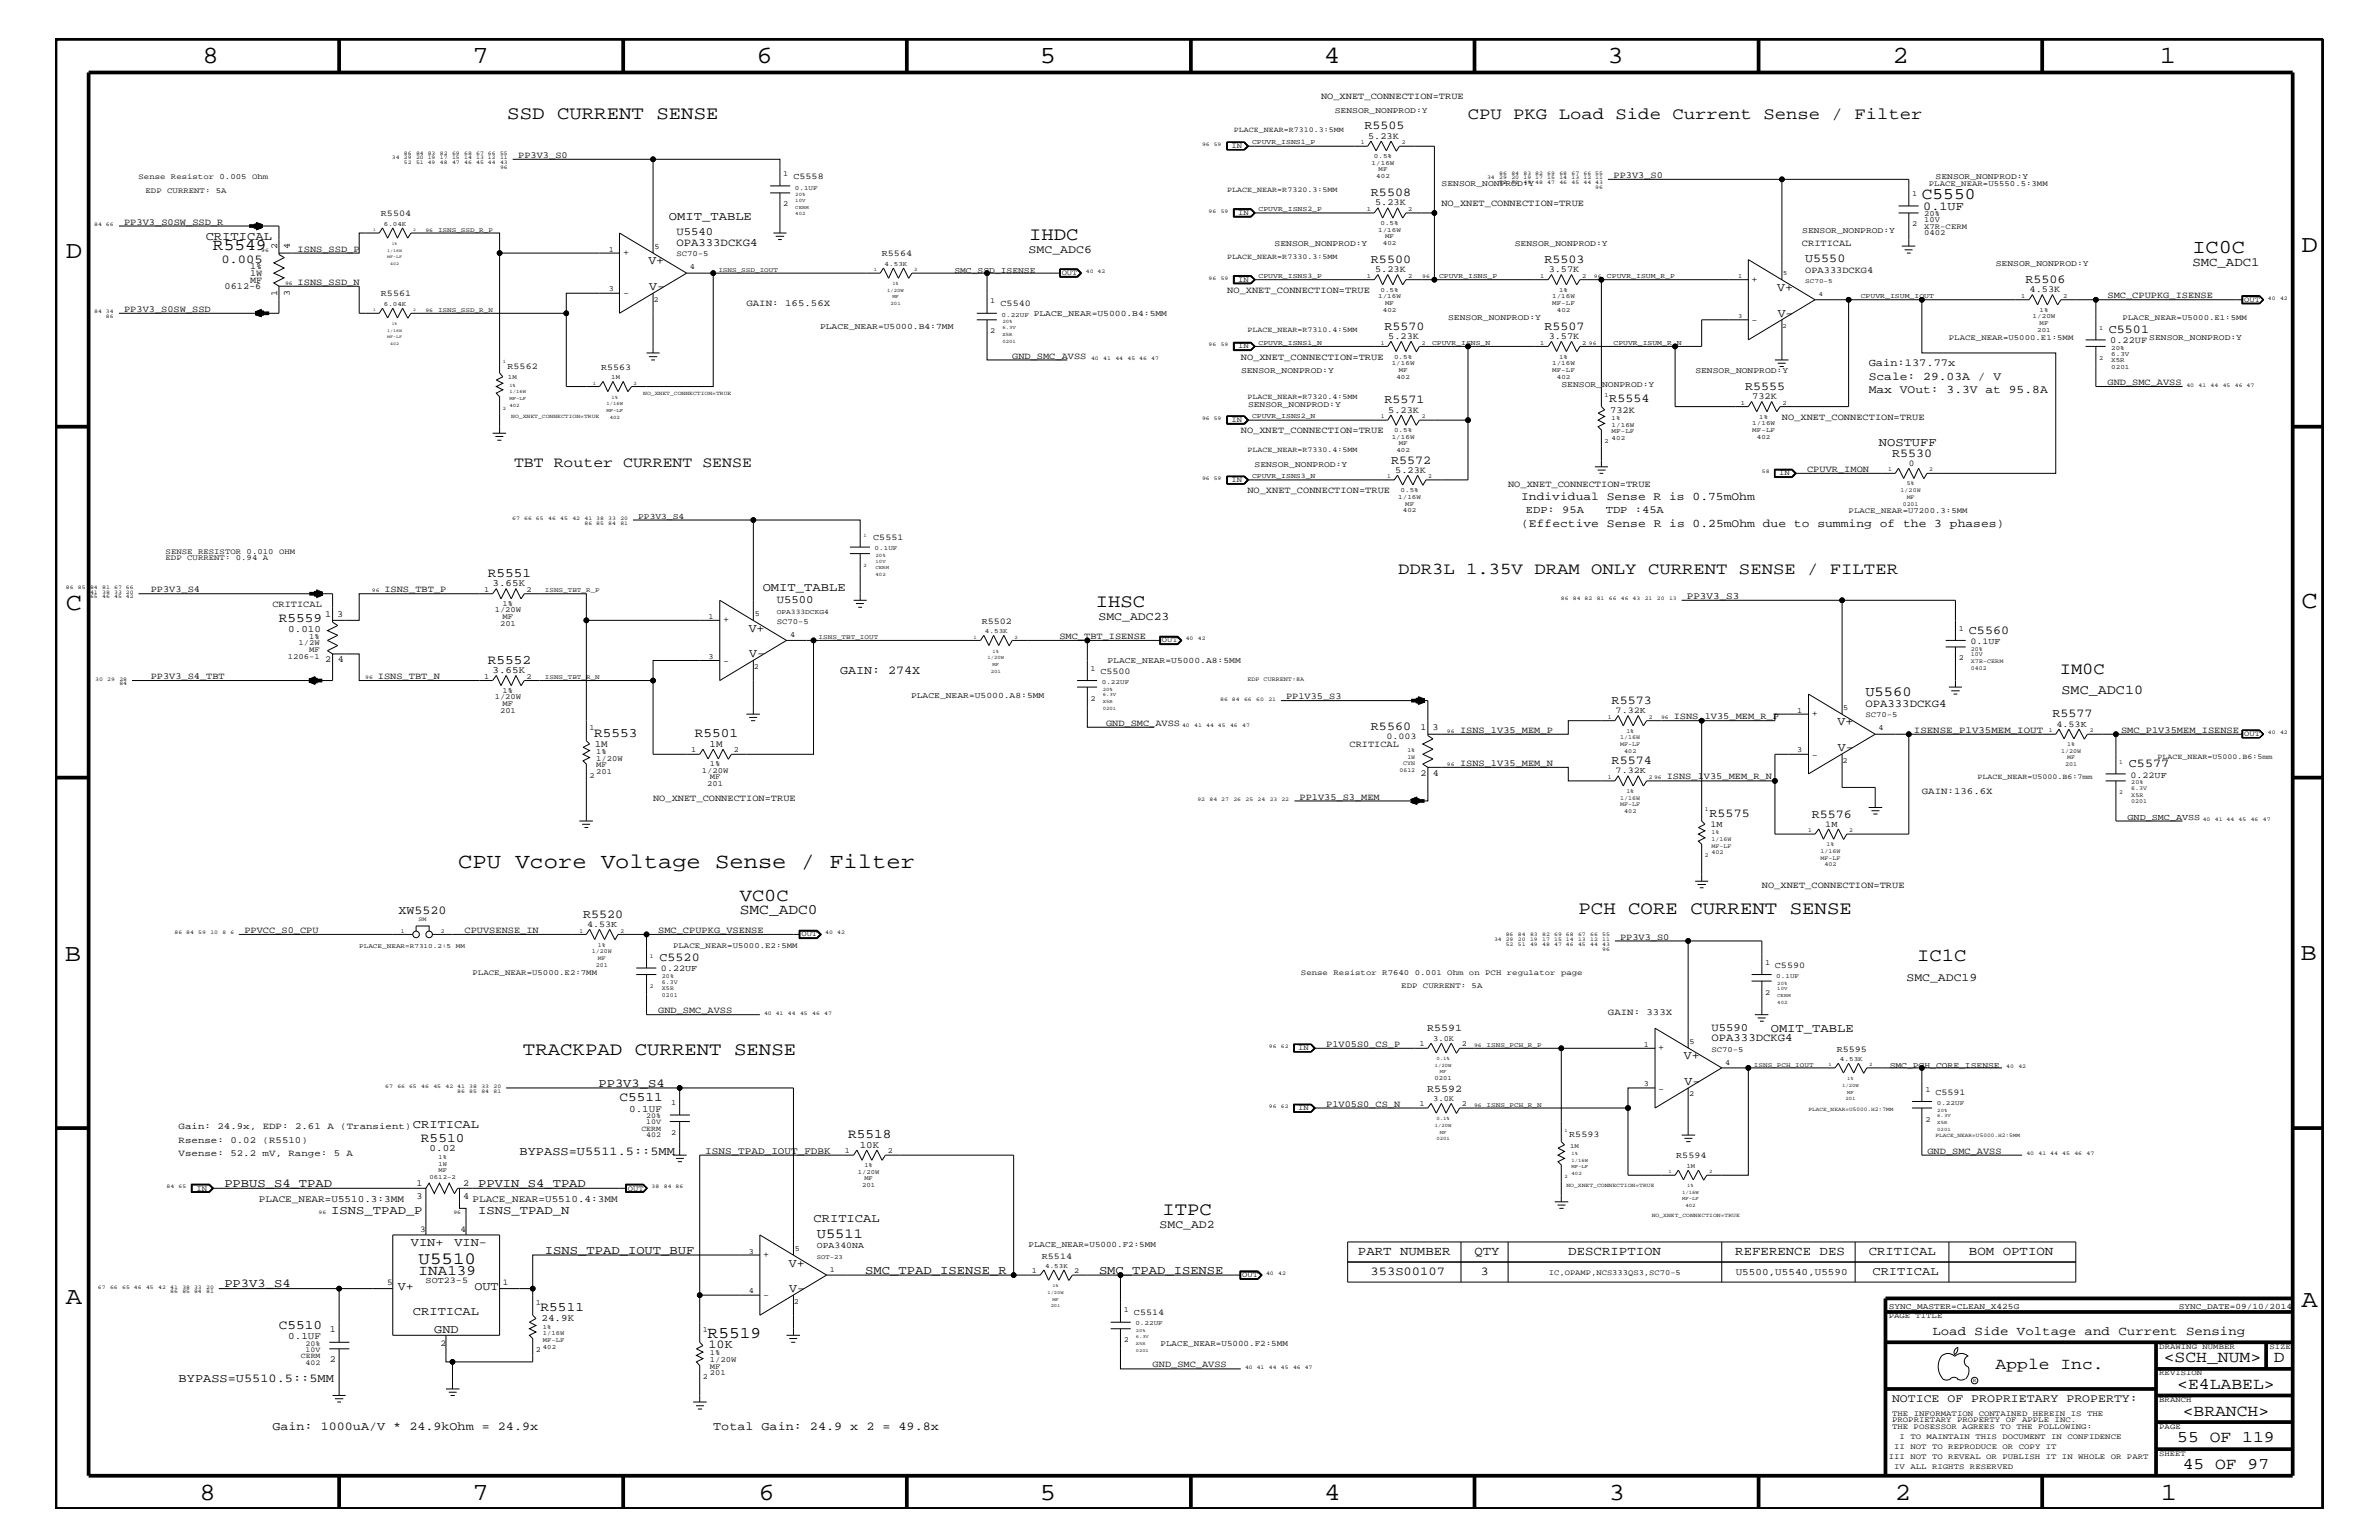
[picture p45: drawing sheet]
<svg xmlns="http://www.w3.org/2000/svg" width="432mm" height="279mm" viewBox="0 0 432 279" stroke-linecap="round" stroke-linejoin="round" font-family="sans-serif">
<defs><g id="words">
<g font-size="4.5">
<text x="36.7" y="11.5">8</text>
<text x="85.8" y="11.5">7</text>
<text x="137.3" y="11.5">6</text>
<text x="188.7" y="11.5">5</text>
<text x="240.3" y="11.5">4</text>
<text x="291.8" y="11.5">3</text>
<text x="343.5" y="11.5">2</text>
<text x="392" y="11.5">1</text>
<text x="11.9" y="46.8">D</text>
<text x="417.7" y="45.7">D</text>
<text x="11.9" y="110.6">C</text>
<text x="417.7" y="110.3">C</text>
<text x="11.8" y="174.3">B</text>
<text x="417.6" y="174.2">B</text>
<text x="11.9" y="236.7">A</text>
<text x="417.7" y="237.1">A</text>
<text x="36.2" y="272.1">8</text>
<text x="85.8" y="272.1">7</text>
<text x="137.7" y="272.1">6</text>
<text x="188.7" y="272.1">5</text>
<text x="240.4" y="272.1">4</text>
<text x="292" y="272.1">3</text>
<text x="343.9" y="272.1">2</text>
<text x="392.2" y="272.1">1</text>
</g>
<text font-size="3.9" x="83.2" y="157.4">CPU Vcore Voltage Sense / Filter</text>
<text font-size="3.6" x="397.9" y="45.9">IC0C</text>
<g font-size="3.4">
<text x="92.1" y="21.6">SSD CURRENT SENSE</text>
<text x="186.8" y="43.5">IHDC</text>
<text x="198.9" y="110.2">IHSC</text>
<text x="286.5" y="165.9">PCH CORE CURRENT SENSE</text>
<text x="348" y="174.4">IC1C</text>
<text x="94.9" y="191.4">TRACKPAD CURRENT SENSE</text>
<text x="211" y="220.4">ITPC</text>
</g>
<text font-size="3.3" x="134.3" y="163.5">VC0C</text>
<text font-size="3.1" x="76" y="229.3">U5510</text>
<g font-size="3">
<text x="266.4" y="21.6">CPU PKG Load Side Current Sense / Filter</text>
<text x="348.8" y="36.2">C5550</text>
<text x="38.7" y="45.3">R5549</text>
<text x="253.7" y="104.1">DDR3L 1.35V DRAM ONLY CURRENT SENSE / FILTER</text>
<text x="373.8" y="122.3">IM0C</text>
<text x="128.4" y="242.8">R5519</text>
<text x="362.2" y="248.4">Apple Inc.</text>
<text x="392.7" y="247.1">&lt;SCH_NUM&gt;</text>
<text x="395.2" y="252">&lt;E4LABEL&gt;</text>
<text x="412.7" y="247.1">D</text>
<text x="396.2" y="256.8">&lt;BRANCH&gt;</text>
<text x="395.2" y="261.6">55 OF 119</text>
<text x="396.2" y="266.6">45 OF 97</text>
</g>
<text font-size="2.7" x="93.3" y="84.7">TBT Router CURRENT SENSE</text>
<g font-size="2.6">
<text x="134.3" y="165.9">SMC_ADC0</text>
<text x="76" y="231.3">INA139</text>
</g>
<g font-size="2.5">
<text x="374.2" y="125.9">SMC_ADC10</text>
<text x="338.6" y="126.4">U5560</text>
<text x="148.3" y="224.6">U5511</text>
</g>
<g font-size="2.4">
<text x="88.5" y="104.7">R5551</text>
<text x="50.6" y="112.9">R5559</text>
<text x="88.5" y="120.4">R5552</text>
<text x="107.9" y="133.6">R5553</text>
<text x="126.1" y="133.8">R5501</text>
<text x="112.4" y="199.8">C5511</text>
<text x="76.4" y="207.2">R5510</text>
<text x="154" y="206.5">R5518</text>
<text x="98.1" y="237.9">R5511</text>
<text x="50.6" y="241.1">C5510</text>
</g>
<g font-size="2.3">
<text x="397.9" y="48.3">SMC_ADC1</text>
<text x="246.5" y="227.7">PART NUMBER</text>
<text x="267.6" y="227.7">QTY</text>
<text x="284.6" y="227.7">DESCRIPTION</text>
<text x="315" y="227.7">REFERENCE DES</text>
<text x="339.2" y="227.7">CRITICAL</text>
<text x="357.4" y="227.7">BOM OPTION</text>
<text x="350.7" y="242.3">Load Side Voltage and Current Sensing</text>
</g>
<g font-size="2.2">
<text x="247.6" y="23.5">R5505</text>
<text x="248.8" y="35.6">R5508</text>
<text x="121.4" y="40">OMIT_TABLE</text>
<text x="349.1" y="38">0.1UF</text>
<text x="37.3" y="43.5">CRITICAL</text>
<text x="40.2" y="47.7">0.005</text>
<text x="117.7" y="47.9">V+</text>
<text x="248.8" y="47.7">R5500</text>
<text x="280.3" y="47.7">R5503</text>
<text x="327.7" y="47.6">U5550</text>
<text x="117.9" y="52.6">V-</text>
<text x="322.6" y="52.9">V+</text>
<text x="367.6" y="51.3">R5506</text>
<text x="251.3" y="59.8">R5570</text>
<text x="280.3" y="59.8">R5507</text>
<text x="322.7" y="57.4">V-</text>
<text x="382.8" y="60.4">C5501</text>
<text x="316.7" y="70.7">R5555</text>
<text x="251.3" y="73.2">R5571</text>
<text x="292.1" y="73">R5554</text>
<text x="341" y="80.9">NOSTUFF</text>
<text x="343.4" y="82.8">R5530</text>
<text x="252.5" y="84.1">R5572</text>
<text x="138.4" y="107.3">OMIT_TABLE</text>
<text x="135.9" y="114.7">V+</text>
<text x="136" y="119.2">V-</text>
<text x="357.4" y="115">C5560</text>
<text x="152.5" y="122.3">GAIN: 274X</text>
<text x="292.5" y="127.7">R5573</text>
<text x="333.5" y="131.6">V+</text>
<text x="372.5" y="130.2">R5577</text>
<text x="248.8" y="132.4">R5560</text>
<text x="333.6" y="136.3">V-</text>
<text x="292.5" y="138.6">R5574</text>
<text x="386.4" y="139.2">C5577</text>
<text x="310.3" y="148.2">R5575</text>
<text x="328.8" y="148.4">R5576</text>
<text x="72.3" y="165.8">XW5520</text>
<text x="105.8" y="166.5">R5520</text>
<text x="119.7" y="174.4">C5520</text>
<text x="321.4" y="187.2">OMIT_TABLE</text>
<text x="108.6" y="197.2">PP3V3_S4</text>
<text x="305.6" y="192.2">V+</text>
<text x="305.7" y="196.9">V-</text>
<text x="74.9" y="204.7">CRITICAL</text>
<text x="94.3" y="209.6">BYPASS=U5511.5::5MM</text>
<text x="40.7" y="215.3">PPBUS_S4_TPAD</text>
<text x="86.8" y="215.3">PPVIN_S4_TPAD</text>
<text x="60.1" y="220.2">ISNS_TPAD_P</text>
<text x="86.8" y="220.2">ISNS_TPAD_N</text>
<text x="147.7" y="221.7">CRITICAL</text>
<text x="74.6" y="226.1">VIN+</text>
<text x="82.5" y="226.1">VIN-</text>
<text x="98.9" y="227.5">ISNS_TPAD_IOUT_BUF</text>
<text x="40.7" y="233.5">PP3V3_S4</text>
<text x="72.2" y="234">V+</text>
<text x="86.1" y="234">OUT</text>
<text x="143.2" y="229.8">V+</text>
<text x="157.1" y="231.1">SMC_TPAD_ISENSE_R</text>
<text x="199.5" y="231.1">SMC_TPAD_ISENSE</text>
<text x="248.8" y="231.3">353S00107</text>
<text x="268.8" y="231.3">3</text>
<text x="339.9" y="231.3">CRITICAL</text>
<text x="74.9" y="238.6">CRITICAL</text>
<text x="143.3" y="234.4">V-</text>
<text x="78.8" y="241.8">GND</text>
<text x="128.6" y="244.5">10K</text>
<text x="32.4" y="250.7">BYPASS=U5510.5::5MM</text>
<text x="49.4" y="259.5">Gain: 1000uA/V * 24.9kOhm = 24.9x</text>
<text x="129.5" y="259.5">Total Gain: 24.9 x 2 = 49.8x</text>
</g>
<g font-size="2.1">
<text x="186.7" y="45.9">SMC_ADC6</text>
<text x="339.2" y="71.3">Max VOut: 3.3V at 95.8A</text>
<text x="339.2" y="68.9">Scale: 29.03A / V</text>
<text x="276.1" y="95.6">(Effective Sense R is 0.25mOhm due to summing of the 3 phases)</text>
<text x="276.1" y="90.7">Individual Sense R is 0.75mOhm</text>
<text x="199.4" y="112.6">SMC_ADC23</text>
<text x="346" y="178">SMC_ADC19</text>
<text x="210.5" y="222.9">SMC_AD2</text>
<text x="343.4" y="254.4">NOTICE OF PROPRIETARY PROPERTY:</text>
</g>
<g font-size="2">
<text x="122.8" y="42.7">U5540</text>
<text x="122.8" y="44.6">OPA333DCKG4</text>
<text x="141" y="109.4">U5500</text>
<text x="338.6" y="128.3">OPA333DCKG4</text>
<text x="310.6" y="187">U5590</text>
<text x="310.6" y="188.9">OPA333DCKG4</text>
</g>
<g font-size="1.9">
<text x="339.2" y="66.5">Gain:137.77x</text>
<text x="276.9" y="93.2">EDP: 95A</text>
<text x="291.5" y="93.2">TDP :45A</text>
<text x="259" y="187.1">R5591</text>
<text x="259" y="198.1">R5592</text>
</g>
<g font-size="1.8">
<text x="89.4" y="106.4">3.65K</text>
<text x="306.2" y="108.7">PP3V3_S3</text>
<text x="52.3" y="114.7">0.010</text>
<text x="89.4" y="122.1">3.65K</text>
<text x="107.9" y="135.5">1M</text>
<text x="128.8" y="135.5">1M</text>
<text x="114.2" y="201.7">0.1UF</text>
<text x="78" y="208.9">0.02</text>
<text x="128" y="209.3">ISNS_TPAD_IOUT_FDBK</text>
<text x="156" y="208.2">10K</text>
<text x="47" y="218">PLACE_NEAR=U5510.3:3MM</text>
<text x="85.8" y="218">PLACE_NEAR=U5510.4:3MM</text>
<text x="315" y="231.3">U5500,U5540,U5590</text>
<text x="98.3" y="239.7">24.9K</text>
<text x="52.3" y="242.9">0.1UF</text>
</g>
<g font-size="1.7">
<text x="239.8" y="18">NO_XNET_CONNECTION=TRUE</text>
<text x="94.1" y="28.6">PP3V3_S0</text>
<text x="248.3" y="25.2">5.23K</text>
<text x="292.9" y="32.3">PP3V3_S0</text>
<text x="22.5" y="40.8">PP3V3_S0SW_SSD_R</text>
<text x="249.6" y="37.3">5.23K</text>
<text x="261.6" y="37.4">NO_XNET_CONNECTION=TRUE</text>
<text x="50.3" y="45.2" transform="rotate(-90 50.3 45.2)">2</text>
<text x="52.6" y="45.2" transform="rotate(-90 52.6 45.2)">4</text>
<text x="54" y="45.7">ISNS_SSD_P</text>
<text x="113.1" y="46.3">+</text>
<text x="327.1" y="44.6">CRITICAL</text>
<text x="40.8" y="52.5">0612-6</text>
<text x="45.4" y="48.9">1%</text>
<text x="45.4" y="50.2">1W</text>
<text x="45.4" y="51.3">MF</text>
<text x="50.3" y="53.6" transform="rotate(-90 50.3 53.6)">1</text>
<text x="52.6" y="53.6" transform="rotate(-90 52.6 53.6)">3</text>
<text x="54" y="51.7">ISNS_SSD_N</text>
<text x="113.1" y="53.8">-</text>
<text x="222.8" y="53.2">NO_XNET_CONNECTION=TRUE</text>
<text x="249.6" y="49.4">5.23K</text>
<text x="281.1" y="49.4">3.57K</text>
<text x="317.9" y="51.1">+</text>
<text x="327.7" y="49.6">OPA333DCKG4</text>
<text x="368.4" y="53">4.53K</text>
<text x="22.5" y="56.6">PP3V3_S0SW_SSD</text>
<text x="135.5" y="55.6">GAIN: 165.56X</text>
<text x="317.9" y="58.6">-</text>
<text x="382.5" y="54.1">SMC_CPUPKG_ISENSE</text>
<text x="183.7" y="65.1">GND_SMC_AVSS</text>
<text x="225.2" y="65.3">NO_XNET_CONNECTION=TRUE</text>
<text x="252" y="61.5">5.23K</text>
<text x="281.1" y="61.5">3.57K</text>
<text x="383" y="62.3">0.22UF</text>
<text x="382.5" y="69.9">GND_SMC_AVSS</text>
<text x="252" y="74.9">5.23K</text>
<text x="292.3" y="74.9">732K</text>
<text x="318.1" y="72.4">732K</text>
<text x="323.4" y="76.2">NO_XNET_CONNECTION=TRUE</text>
<text x="225.2" y="78.6">NO_XNET_CONNECTION=TRUE</text>
<text x="226.4" y="89.5">NO_XNET_CONNECTION=TRUE</text>
<text x="253.2" y="85.8">5.23K</text>
<text x="273.7" y="88.3">NO_XNET_CONNECTION=TRUE</text>
<text x="328" y="85.6">CPUVR_IMON</text>
<text x="27.3" y="107.5">PP3V3_S4</text>
<text x="69.8" y="107.5">ISNS_TBT_P</text>
<text x="49.4" y="110.2">CRITICAL</text>
<text x="59" y="111.9">1</text>
<text x="61.2" y="111.9">3</text>
<text x="131.2" y="112.9">+</text>
<text x="192.3" y="115.9">SMC_TBT_ISENSE</text>
<text x="27.3" y="123.2">PP3V3_S4_TBT</text>
<text x="59" y="120.2">2</text>
<text x="61.3" y="120.2">4</text>
<text x="68.6" y="123.2">ISNS_TBT_N</text>
<text x="131.2" y="120.4">-</text>
<text x="200.7" y="131.7">GND_SMC_AVSS</text>
<text x="233.4" y="126.9">PP1V35_S3</text>
<text x="303.8" y="130.5">ISNS_1V35_MEM_R_P</text>
<text x="328.8" y="129.9">+</text>
<text x="244.9" y="135.6">CRITICAL</text>
<text x="257.8" y="132.4">1</text>
<text x="260" y="132.4">3</text>
<text x="265" y="133">ISNS_1V35_MEM_P</text>
<text x="328.8" y="137.4">-</text>
<text x="347.4" y="133">ISENSE_P1V35MEM_IOUT</text>
<text x="385" y="133">SMC_P1V35MEM_ISENSE</text>
<text x="257.8" y="140.8">2</text>
<text x="260.1" y="140.8">4</text>
<text x="265" y="139">ISNS_1V35_MEM_N</text>
<text x="302.5" y="141.4">ISNS_1V35_MEM_R_N</text>
<text x="118.5" y="145.3">NO_XNET_CONNECTION=TRUE</text>
<text x="235.9" y="145.1">PP1V35_S3_MEM</text>
<text x="348.8" y="144">GAIN:136.6X</text>
<text x="319.8" y="161.1">NO_XNET_CONNECTION=TRUE</text>
<text x="44.4" y="169.3">PPVCC_S0_CPU</text>
<text x="84.3" y="169.3">CPUVSENSE_IN</text>
<text x="119.5" y="169.3">SMC_CPUPKG_VSENSE</text>
<text x="294" y="170.5">PP3V3_S0</text>
<text x="119.5" y="183.8">GND_SMC_AVSS</text>
<text x="291.8" y="184.1">GAIN: 333X</text>
<text x="240.7" y="189.9">P1V05S0_CS_P</text>
<text x="301" y="190.5">+</text>
<text x="240.7" y="200.9">P1V05S0_CS_N</text>
<text x="301" y="198.1">-</text>
<text x="32.4" y="209.7">Vsense: 52.2 mV, Range: 5 A</text>
<text x="32.4" y="207.4">Rsense: 0.02 (R5510)</text>
<text x="32.4" y="204.9">Gain: 24.9x, EDP: 2.61 A (Transient)</text>
<text x="349.8" y="209.3">GND_SMC_AVSS</text>
<text x="75.6" y="215.3">1</text>
<text x="84.1" y="215.3">2</text>
<text x="75.6" y="217.5">3</text>
<text x="84.1" y="217.5">4</text>
<text x="138.5" y="228.1">+</text>
<text x="138.5" y="235.6">-</text>
<text x="59.9" y="241.7">1</text>
<text x="59.9" y="247.1">2</text>
<text x="209.2" y="248.1">GND_SMC_AVSS</text>
</g>
<g font-size="1.6">
<text x="144" y="32.5">C5558</text>
<text x="69.1" y="39.2">R5504</text>
<text x="160.1" y="46.5">R5564</text>
<text x="69.1" y="53.8">R5561</text>
<text x="181.6" y="55.6">C5540</text>
<text x="92.1" y="67">R5562</text>
<text x="109.1" y="67.1">R5563</text>
<text x="346.5" y="84.5">0</text>
<text x="158.5" y="98">C5551</text>
<text x="178.2" y="113.1">R5502</text>
<text x="357.6" y="116.8">0.1UF</text>
<text x="199.7" y="122.3">C5500</text>
<text x="293.2" y="129.4">7.32K</text>
<text x="373.3" y="131.9">4.53K</text>
<text x="251.6" y="134.1">0.003</text>
<text x="293.2" y="140.3">7.32K</text>
<text x="386.7" y="141.1">0.22UF</text>
<text x="386.2" y="148.7">GND_SMC_AVSS</text>
<text x="310.5" y="150.1">1M</text>
<text x="331.3" y="150.1">1M</text>
<text x="106.6" y="168.2">4.53K</text>
<text x="120" y="176.2">0.22UF</text>
<text x="322.2" y="175.6">C5590</text>
<text x="333.4" y="190.8">R5595</text>
<text x="351.3" y="198.7">C5591</text>
<text x="284.8" y="206.4">R5593</text>
<text x="304.2" y="210.2">R5594</text>
<text x="76.3" y="223.5">3</text>
<text x="83.6" y="223.5">4</text>
<text x="148.3" y="226.5">OPA340NA</text>
<text x="70.3" y="233.2">5</text>
<text x="77.3" y="232.9">SOT23-5</text>
<text x="91.3" y="233.2">1</text>
<text x="189.1" y="228.4">R5514</text>
<text x="205.8" y="238.6">C5514</text>
<text x="79.9" y="244.1">2</text>
</g>
<g font-size="1.5">
<text x="242.3" y="20.4">SENSOR_NONPROD:Y</text>
<text x="261.7" y="33.7">SENSOR_NONPROD:Y</text>
<text x="351.3" y="32.5">SENSOR_NONPROD:Y</text>
<text x="231.4" y="44.6">SENSOR_NONPROD:Y</text>
<text x="275" y="44.6">SENSOR_NONPROD:Y</text>
<text x="327.1" y="42.3">SENSOR_NONPROD:Y</text>
<text x="173.2" y="49.5">SMC_SSD_ISENSE</text>
<text x="362.2" y="48.3">SENSOR_NONPROD:Y</text>
<text x="148.8" y="59.7">PLACE_NEAR=U5000.B4:7MM</text>
<text x="187.6" y="57.3">PLACE_NEAR=U5000.B4:5MM</text>
<text x="262.8" y="58">SENSOR_NONPROD:Y</text>
<text x="390.1" y="61.7">SENSOR_NONPROD:Y</text>
<text x="225.3" y="67.7">SENSOR_NONPROD:Y</text>
<text x="283.4" y="70.1">SENSOR_NONPROD:Y</text>
<text x="307.7" y="67.7">SENSOR_NONPROD:Y</text>
<text x="226.5" y="73.8">SENSOR_NONPROD:Y</text>
<text x="227.7" y="84.7">SENSOR_NONPROD:Y</text>
<text x="115.8" y="94.2">PP3V3_S4</text>
<text x="201" y="120.3">PLACE_NEAR=U5000.A8:5MM</text>
<text x="165.4" y="126.6">PLACE_NEAR=U5000.A8:5MM</text>
<text x="343" y="193.7">SMC_PCH_CORE_ISENSE</text>
<text x="186.7" y="226.3">PLACE_NEAR=U5000.F2:5MM</text>
<text x="342.8" y="237.4">SYNC_MASTER=CLEAN_X425G</text>
<text x="395.5" y="237.4">SYNC_DATE=09/10/2014</text>
<text x="210.7" y="244.1">PLACE_NEAR=U5000.F2:5MM</text>
</g>
<g font-size="1.4">
<text x="223.9" y="23.9">PLACE_NEAR=R7310.3:5MM</text>
<text x="223.5" y="26.9">IN</text>
<text x="25.1" y="32.5">Sense Resistor 0.005 Ohm</text>
<text x="26.4" y="35">EDP CURRENT: 5A</text>
<text x="142.2" y="31.9">1</text>
<text x="222.8" y="34.8">PLACE_NEAR=R7320.3:5MM</text>
<text x="347" y="35.6">1</text>
<text x="350.1" y="33.7">PLACE_NEAR=U5550.5:3MM</text>
<text x="142.2" y="37.4">2</text>
<text x="224.7" y="39">IN</text>
<text x="347" y="41">2</text>
<text x="349.2" y="39.2">20%</text>
<text x="349.2" y="40.3">10V</text>
<text x="349.2" y="41.5">X7R-CERM</text>
<text x="110.5" y="45.7">1</text>
<text x="118.8" y="45.2">5</text>
<text x="122.8" y="46.5">SC70-5</text>
<text x="222.8" y="46.9">PLACE_NEAR=R7330.3:5MM</text>
<text x="349.2" y="42.7">0402</text>
<text x="110.5" y="52.8">3</text>
<text x="125.2" y="48.9">4</text>
<text x="192.7" y="49.9">OUT</text>
<text x="224.7" y="51.1">IN</text>
<text x="118.6" y="54.7">2</text>
<text x="179.7" y="55">1</text>
<text x="385.2" y="58">PLACE_NEAR=U5000.E1:5MM</text>
<text x="407.3" y="54.7">OUT</text>
<text x="179.7" y="60.4">2</text>
<text x="224.7" y="63.2">IN</text>
<text x="226.4" y="60.2">PLACE_NEAR=R7310.4:5MM</text>
<text x="353.7" y="61.7">PLACE_NEAR=U5000.E1:5MM</text>
<text x="223.5" y="76.6">IN</text>
<text x="226.4" y="72.3">PLACE_NEAR=R7320.4:5MM</text>
<text x="226.4" y="82.1">PLACE_NEAR=R7330.4:5MM</text>
<text x="223.5" y="87.5">IN</text>
<text x="322.9" y="86.2">IN</text>
<text x="335.5" y="93.2">PLACE_NEAR=U7200.3:5MM</text>
<text x="30.1" y="100.4">SENSE RESISTOR 0.010 OHM</text>
<text x="30.1" y="101.6">EDP CURRENT: 0.94 A</text>
<text x="87.9" y="107.4">1</text>
<text x="95.6" y="107.4">2</text>
<text x="89.8" y="111.1">1/20W</text>
<text x="90.8" y="113.6">201</text>
<text x="91.2" y="112.3">MF</text>
<text x="91.2" y="109.9">1%</text>
<text x="128.6" y="112.3">1</text>
<text x="137" y="111.8">5</text>
<text x="141" y="113.1">SC70-5</text>
<text x="52.2" y="119.5">1206-1</text>
<text x="54.2" y="117">1/2W</text>
<text x="56.1" y="118.2">MF</text>
<text x="56.1" y="115.9">1%</text>
<text x="128.6" y="119.5">3</text>
<text x="143.4" y="115.6">4</text>
<text x="210.9" y="116.5">OUT</text>
<text x="355.5" y="119.8">2</text>
<text x="355.5" y="114.4">1</text>
<text x="87.9" y="123.1">1</text>
<text x="91.2" y="125.7">1%</text>
<text x="95.6" y="123.1">2</text>
<text x="136.8" y="121.4">2</text>
<text x="198" y="121.7">1</text>
<text x="89.8" y="126.9">1/20W</text>
<text x="90.8" y="129.3">201</text>
<text x="91.2" y="128">MF</text>
<text x="198" y="127.1">2</text>
<text x="326.2" y="129.3">1</text>
<text x="334.5" y="128.8">5</text>
<text x="338.6" y="130.2">SC70-5</text>
<text x="107" y="132.5">1</text>
<text x="108.2" y="136.8">1%</text>
<text x="125.5" y="136.4">1</text>
<text x="133.2" y="136.4">2</text>
<text x="326.2" y="136.4">3</text>
<text x="341" y="132.5">4</text>
<text x="391.6" y="137.7">PLACE_NEAR=U5000.B6:5mm</text>
<text x="407.3" y="133.5">OUT</text>
<text x="107" y="141.1">2</text>
<text x="108.2" y="140.4">201</text>
<text x="108.2" y="138">1/20W</text>
<text x="108.2" y="139.2">MF</text>
<text x="127.4" y="140.2">1/20W</text>
<text x="128.4" y="142.6">201</text>
<text x="128.8" y="141.4">MF</text>
<text x="128.8" y="139">1%</text>
<text x="334.4" y="138.4">2</text>
<text x="358.9" y="141.3">PLACE_NEAR=U5000.B6:7mm</text>
<text x="122.2" y="172">PLACE_NEAR=U5000.E2:5MM</text>
<text x="145.5" y="169.9">OUT</text>
<text x="85.8" y="176.8">PLACE_NEAR=U5000.E2:7MM</text>
<text x="236.1" y="176.8">Sense Resistor R7640 0.001 Ohm on PCH regulator page</text>
<text x="254.3" y="179.3">EDP CURRENT: 5A</text>
<text x="320.4" y="175">1</text>
<text x="320.4" y="180.5">2</text>
<text x="235.6" y="190.5">IN</text>
<text x="257.6" y="189.8">1</text>
<text x="260.1" y="188.8">3.0K</text>
<text x="265.3" y="189.8">2</text>
<text x="298.4" y="189.9">1</text>
<text x="306.7" y="189.4">5</text>
<text x="310.6" y="190.8">SC70-5</text>
<text x="298.4" y="197">3</text>
<text x="313.1" y="193.2">4</text>
<text x="117.3" y="202.9">20%</text>
<text x="117.3" y="204">10V</text>
<text x="121.8" y="200.4">1</text>
<text x="235.6" y="201.5">IN</text>
<text x="257.6" y="200.7">1</text>
<text x="260.1" y="199.8">3.0K</text>
<text x="265.3" y="200.7">2</text>
<text x="306.6" y="198.9">2</text>
<text x="349.5" y="203.5">2</text>
<text x="349.5" y="198.1">1</text>
<text x="116.4" y="205.2">CERM</text>
<text x="117.3" y="206.4">402</text>
<text x="121.8" y="205.9">2</text>
<text x="153.3" y="209.2">1</text>
<text x="161.1" y="209.2">2</text>
<text x="35.6" y="216">IN</text>
<text x="114" y="216">OUT</text>
<text x="135.9" y="227.5">3</text>
<text x="144.3" y="227">5</text>
<text x="150.6" y="230.7">1</text>
<text x="187.3" y="231">1</text>
<text x="195" y="231">2</text>
<text x="225.5" y="231.8">OUT</text>
<text x="281.1" y="231.3">IC,OPAMP,NCS333QS3,SC70-5</text>
<text x="97.3" y="236.8">1</text>
<text x="135.9" y="234.6">4</text>
<text x="144.1" y="236.5">2</text>
<text x="204" y="238">1</text>
<text x="342.8" y="239.2">PAGE TITLE</text>
<text x="55.5" y="244.1">20%</text>
<text x="55.5" y="245.2">10V</text>
<text x="97.3" y="245.3">2</text>
<text x="127.6" y="241.7">1</text>
<text x="128.9" y="245.9">1%</text>
<text x="204" y="243.5">2</text>
<text x="391.9" y="244.7">DRAWING NUMBER</text>
<text x="411.9" y="244.7">SIZE</text>
<text x="54.6" y="246.4">CERM</text>
<text x="55.5" y="247.6">402</text>
<text x="127.6" y="250.1">2</text>
<text x="128.9" y="247.1">1/20W</text>
<text x="128.9" y="249.5">201</text>
<text x="128.9" y="248.4">MF</text>
<text x="391.9" y="249.5">REVISION</text>
<text x="343.4" y="256.8">THE INFORMATION CONTAINED HEREIN IS THE</text>
<text x="391.9" y="254.4">BRANCH</text>
<text x="343.4" y="258">PROPRIETARY PROPERTY OF APPLE INC.</text>
<text x="343.4" y="259.3">THE POSESSOR AGREES TO THE FOLLOWING:</text>
<text x="343.8" y="262.9">II NOT TO REPRODUCE OR COPY IT</text>
<text x="344.8" y="261.1">I TO MAINTAIN THIS DOCUMENT IN CONFIDENCE</text>
<text x="391.9" y="259.3">PAGE</text>
<text x="342.8" y="264.7">III NOT TO REVEAL OR PUBLISH IT IN WHOLE OR PART</text>
<text x="343.8" y="266.6">IV ALL RIGHTS RESERVED</text>
<text x="391.9" y="264.1">SHEET</text>
</g>
<g font-size="1.3">
<text x="227.2" y="26.2">CPUVR_ISNS1_P</text>
<text x="228.4" y="38.3">CPUVR_ISNS2_P</text>
<text x="228.4" y="50.4">CPUVR_ISNS3_P</text>
<text x="261.2" y="50.4">CPUVR_ISNS_P</text>
<text x="291.7" y="50.5">CPUVR_ISUM_R_P</text>
<text x="337.7" y="54.1">CPUVR_ISUM_IOUT</text>
<text x="228.4" y="62.5">CPUVR_ISNS1_N</text>
<text x="259.9" y="62.5">CPUVR_ISNS_N</text>
<text x="292.9" y="62.6">CPUVR_ISUM_R_N</text>
<text x="227.2" y="75.9">CPUVR_ISNS2_N</text>
<text x="227.2" y="86.7">CPUVR_ISNS3_N</text>
<text x="141" y="111.4">OPA333DCKG4</text>
</g>
<g font-size="1.2">
<text x="249" y="29.9">1/16W</text>
<text x="249.4" y="28.6">0.5%</text>
<text x="144.3" y="34.4">0.1UF</text>
<text x="249.8" y="32.3">402</text>
<text x="250.2" y="31.1">MF</text>
<text x="69.7" y="40.9">6.04K</text>
<text x="248.1" y="38.2">1</text>
<text x="250.6" y="40.8">0.5%</text>
<text x="255.6" y="38.2">2</text>
<text x="79.5" y="42">ISNS_SSD_R_P</text>
<text x="250.1" y="42">1/16W</text>
<text x="251" y="44.4">402</text>
<text x="251.4" y="43.2">MF</text>
<text x="130.4" y="49.3">ISNS_SSD_IOUT</text>
<text x="160.6" y="48.2">4.53K</text>
<text x="248.1" y="50.4">1</text>
<text x="250.6" y="52.9">0.5%</text>
<text x="255.6" y="50.4">2</text>
<text x="279.6" y="50.4">1</text>
<text x="283" y="52.9">1%</text>
<text x="287.2" y="50.4">2</text>
<text x="315.5" y="50.5">1</text>
<text x="323.7" y="50">5</text>
<text x="327.7" y="51.3">SC70-5</text>
<text x="330.1" y="53.8">4</text>
<text x="69.7" y="55.5">6.04K</text>
<text x="79.5" y="56.6">ISNS_SSD_R_N</text>
<text x="181.8" y="57.4">0.22UF</text>
<text x="250.1" y="54.1">1/16W</text>
<text x="251" y="56.6">402</text>
<text x="251.4" y="55.3">MF</text>
<text x="281.7" y="54.1">1/16W</text>
<text x="281.7" y="55.3">MF-LF</text>
<text x="282.6" y="56.6">402</text>
<text x="315.5" y="57.7">3</text>
<text x="323.5" y="59.5">2</text>
<text x="366.9" y="54">1</text>
<text x="368.9" y="57.8">1/20W</text>
<text x="370.2" y="59">MF</text>
<text x="370.2" y="56.6">1%</text>
<text x="374.5" y="54">2</text>
<text x="381" y="59.8">1</text>
<text x="253" y="65.1">0.5%</text>
<text x="279.6" y="62.5">1</text>
<text x="283" y="65.1">1%</text>
<text x="287.2" y="62.5">2</text>
<text x="369.8" y="60.2">201</text>
<text x="381" y="65.3">2</text>
<text x="383.2" y="65.7">X5R</text>
<text x="383.2" y="64.5">6.3V</text>
<text x="383.2" y="63.4">20%</text>
<text x="92.2" y="68.8">1M</text>
<text x="111" y="68.8">1M</text>
<text x="252.6" y="66.2">1/16W</text>
<text x="253.4" y="68.7">402</text>
<text x="253.9" y="67.5">MF</text>
<text x="281.7" y="67.5">MF-LF</text>
<text x="281.7" y="66.2">1/16W</text>
<text x="282.6" y="68.7">402</text>
<text x="291.3" y="72">1</text>
<text x="383.2" y="67">0201</text>
<text x="292.5" y="77.4">1/16W</text>
<text x="292.5" y="76.2">1%</text>
<text x="316" y="73.4">1</text>
<text x="318.1" y="77.2">1/16W</text>
<text x="319.3" y="76">1%</text>
<text x="323.5" y="73.4">2</text>
<text x="252.6" y="79.6">1/16W</text>
<text x="253" y="78.3">0.5%</text>
<text x="253.4" y="82">402</text>
<text x="253.9" y="80.8">MF</text>
<text x="291.3" y="80.5">2</text>
<text x="292.5" y="79.9">402</text>
<text x="292.5" y="78.6">MF-LF</text>
<text x="318.1" y="78.3">MF-LF</text>
<text x="318.9" y="79.6">402</text>
<text x="254.2" y="89.3">0.5%</text>
<text x="253.8" y="90.5">1/16W</text>
<text x="254.6" y="92.9">402</text>
<text x="255.1" y="91.7">MF</text>
<text x="158.7" y="99.9">0.1UF</text>
<text x="98.9" y="107.5">ISNS_TBT_R_P</text>
<text x="148.6" y="115.9">ISNS_TBT_IOUT</text>
<text x="178.8" y="114.8">4.53K</text>
<text x="98.9" y="123.2">ISNS_TBT_R_N</text>
<text x="200" y="124.1">0.22UF</text>
<text x="65.2" y="172">PLACE_NEAR=R7310.2:5</text>
<text x="82.7" y="172">MM</text>
<text x="322.4" y="177.4">0.1UF</text>
<text x="269.8" y="189.9">ISNS_PCH_R_P</text>
<text x="260.4" y="195.9">0201</text>
<text x="318.3" y="193.6">ISNS_PCH_IOUT</text>
<text x="334" y="192.5">4.53K</text>
<text x="269.8" y="200.9">ISNS_PCH_R_N</text>
<text x="351.5" y="200.4">0.22UF</text>
<text x="285" y="208.2">1M</text>
<text x="78" y="213.9">0612-2</text>
<text x="79.6" y="210.3">1%</text>
<text x="79.6" y="211.5">1W</text>
<text x="79.6" y="212.7">MF</text>
<text x="155.7" y="213">1/20W</text>
<text x="156.5" y="215.3">201</text>
<text x="156.9" y="214.2">MF</text>
<text x="156.9" y="211.7">1%</text>
<text x="306.1" y="211.9">1M</text>
<text x="148.3" y="228.4">SOT-23</text>
<text x="189.7" y="230.1">4.53K</text>
<text x="98.6" y="243.5">MF-LF</text>
<text x="98.6" y="242.3">1/16W</text>
<text x="98.6" y="244.7">402</text>
<text x="98.6" y="241.1">1%</text>
<text x="206.1" y="240.5">0.22UF</text>
</g>
<g font-size="1.1">
<text x="247" y="26.1">1</text>
<text x="254.4" y="26.1">2</text>
<text x="250.6" y="62.5">1</text>
<text x="258.1" y="62.5">2</text>
<text x="250.6" y="75.8">1</text>
<text x="258.1" y="75.8">2</text>
<text x="251.8" y="86.7">1</text>
<text x="259.2" y="86.7">2</text>
<text x="342.7" y="85.5">1</text>
<text x="345" y="89.3">1/20W</text>
<text x="346.1" y="88.1">5%</text>
<text x="350.2" y="85.5">2</text>
<text x="345.4" y="91.7">0201</text>
<text x="346.1" y="90.5">MF</text>
<text x="357.7" y="118.1">20%</text>
<text x="357.7" y="119.1">10V</text>
<text x="226.4" y="123.5">EDP CURRENT:8A</text>
<text x="357.7" y="121.5">0402</text>
<text x="357.7" y="120.3">X7R-CERM</text>
<text x="291.8" y="130.4">1</text>
<text x="299.3" y="130.4">2</text>
<text x="255.4" y="137.7">1W</text>
<text x="255.4" y="136.4">1%</text>
<text x="294.1" y="134.1">1/16W</text>
<text x="294.1" y="135.3">MF-LF</text>
<text x="294.8" y="136.6">402</text>
<text x="295.2" y="133">1%</text>
<text x="371.9" y="132.8">1</text>
<text x="374.1" y="136.6">1/20W</text>
<text x="375.2" y="137.8">MF</text>
<text x="375.2" y="135.3">1%</text>
<text x="379.3" y="132.8">2</text>
<text x="254" y="140.1">0612</text>
<text x="254.7" y="138.9">CYN</text>
<text x="291.8" y="141.3">1</text>
<text x="295.2" y="143.9">1%</text>
<text x="299.3" y="141.3">2</text>
<text x="374.8" y="139">201</text>
<text x="384.6" y="138.6">1</text>
<text x="386.8" y="143.4">6.3V</text>
<text x="386.8" y="142.3">20%</text>
<text x="294.1" y="146.2">MF-LF</text>
<text x="294.1" y="145.1">1/16W</text>
<text x="294.8" y="147.5">402</text>
<text x="309.5" y="147.1">1</text>
<text x="384.6" y="144">2</text>
<text x="386.8" y="144.6">X5R</text>
<text x="386.8" y="145.7">0201</text>
<text x="309.5" y="155.6">2</text>
<text x="310.6" y="155">402</text>
<text x="310.6" y="153.8">MF-LF</text>
<text x="310.6" y="152.6">1/16W</text>
<text x="310.6" y="151.3">1%</text>
<text x="328.2" y="151">1</text>
<text x="330.4" y="154.7">1/16W</text>
<text x="330.4" y="156">MF-LF</text>
<text x="331.5" y="153.5">1%</text>
<text x="335.6" y="151">2</text>
<text x="331.1" y="157.2">402</text>
<text x="76" y="167.1">SM</text>
<text x="72.7" y="169.2">1</text>
<text x="80" y="169.2">2</text>
<text x="105.2" y="169.2">1</text>
<text x="107.4" y="172.9">1/20W</text>
<text x="108.5" y="171.7">1%</text>
<text x="112.6" y="169.2">2</text>
<text x="117.9" y="173.8">1</text>
<text x="108.1" y="175.4">201</text>
<text x="108.5" y="174.2">MF</text>
<text x="117.9" y="179.3">2</text>
<text x="120.1" y="177.4">20%</text>
<text x="120.1" y="179.7">X5R</text>
<text x="120.1" y="178.5">6.3V</text>
<text x="120.1" y="181">0201</text>
</g>
<g font-size="1">
<text x="71.1" y="28.9">34</text>
<text x="73.3" y="28.9">29</text>
<text x="73.3" y="29.8">52</text>
<text x="73.3" y="28.1">86</text>
<text x="75.5" y="28.9">20 19</text>
<text x="75.5" y="29.8">51 49</text>
<text x="75.5" y="28.1">84 83</text>
<text x="79.8" y="28.9">17</text>
<text x="79.8" y="29.8">48</text>
<text x="79.8" y="28.1">82</text>
<text x="82" y="28.9">15</text>
<text x="82" y="29.8">47</text>
<text x="82" y="28.1">69</text>
<text x="84.2" y="28.9">14</text>
<text x="84.2" y="29.8">46</text>
<text x="84.2" y="28.1">68</text>
<text x="86.4" y="28.9">13 12</text>
<text x="86.4" y="29.8">45 44</text>
<text x="86.4" y="28.1">67 66</text>
<text x="90.8" y="28.9">11</text>
<text x="90.8" y="29.8">43</text>
<text x="90.8" y="28.1">55</text>
<text x="218.2" y="26.5">96 59</text>
<text x="90.8" y="30.7">96</text>
<text x="269.9" y="32.5">34</text>
<text x="272.1" y="32.5">29</text>
<text x="272.1" y="33.4">52</text>
<text x="272.1" y="31.7">86</text>
<text x="274.3" y="32.5">20</text>
<text x="274.3" y="33.4">51</text>
<text x="274.3" y="31.7">84</text>
<text x="276.5" y="32.5">19 17</text>
<text x="276.5" y="33.4">49 48</text>
<text x="276.5" y="31.7">83 82</text>
<text x="280.8" y="32.5">15</text>
<text x="280.8" y="33.4">47</text>
<text x="280.8" y="31.7">69</text>
<text x="283" y="32.5">14</text>
<text x="283" y="33.4">46</text>
<text x="283" y="31.7">68</text>
<text x="285.2" y="32.5">13</text>
<text x="285.2" y="33.4">45</text>
<text x="285.2" y="31.7">67</text>
<text x="287.4" y="32.5">12 11</text>
<text x="287.4" y="33.4">44 43</text>
<text x="287.4" y="31.7">66 55</text>
<text x="289.6" y="34.3">96</text>
<text x="17.1" y="41">84 66</text>
<text x="219.4" y="38.6">96</text>
<text x="221.6" y="38.6">59</text>
<text x="47.4" y="45.7">96</text>
<text x="77.2" y="42">96</text>
<text x="51.7" y="51.7">96</text>
<text x="197.1" y="49.6">40 42</text>
<text x="219.4" y="50.7">96</text>
<text x="221.6" y="50.7">59</text>
<text x="258.1" y="50.4">96</text>
<text x="289.3" y="50.5">96</text>
<text x="17.1" y="56.8">84 34</text>
<text x="19.2" y="57.7">86</text>
<text x="77.2" y="56.6">96</text>
<text x="411.6" y="54.4">40</text>
<text x="413.9" y="54.4">42</text>
<text x="198" y="65.3">40</text>
<text x="200.2" y="65.3">41</text>
<text x="202.4" y="65.3">44</text>
<text x="204.6" y="65.3">45 46</text>
<text x="209" y="65.3">47</text>
<text x="219.4" y="62.9">96</text>
<text x="221.6" y="62.9">59</text>
<text x="288.4" y="62.6">96</text>
<text x="116.8" y="71.7">NO_XNET_CONNECTION=TRUE</text>
<text x="396.8" y="70.1">40</text>
<text x="399" y="70.1">41</text>
<text x="401.2" y="70.1">44</text>
<text x="403.4" y="70.1">45</text>
<text x="405.6" y="70.1">46 47</text>
<text x="92.8" y="75.9">NO_XNET_CONNECTION=TRUE</text>
<text x="218.2" y="76.2">96 59</text>
<text x="218.2" y="87.1">96 59</text>
<text x="319.8" y="85.9">58</text>
<text x="93" y="94.3">67</text>
<text x="95.2" y="94.3">66 65</text>
<text x="99.5" y="94.3">46</text>
<text x="101.7" y="94.3">45</text>
<text x="103.9" y="94.3">42</text>
<text x="106.1" y="94.3">41 38</text>
<text x="106.1" y="95.3">86 85</text>
<text x="110.4" y="94.3">33</text>
<text x="110.4" y="95.3">84</text>
<text x="112.6" y="94.3">20</text>
<text x="112.6" y="95.3">81</text>
<text x="11.9" y="106.9">86</text>
<text x="14.1" y="106.9">85</text>
<text x="16.3" y="107.7">41</text>
<text x="16.3" y="106.9">84</text>
<text x="18.5" y="107.7">38</text>
<text x="18.5" y="106.9">81</text>
<text x="20.7" y="107.7">33 20</text>
<text x="20.7" y="106.9">67 66</text>
<text x="67.5" y="107.5">96</text>
<text x="16.3" y="108.6">65</text>
<text x="18.5" y="108.6">46</text>
<text x="20.7" y="108.6">45 42</text>
<text x="283.3" y="108.9">86</text>
<text x="285.5" y="108.9">84 82</text>
<text x="289.8" y="108.9">81</text>
<text x="292" y="108.9">66</text>
<text x="294.2" y="108.9">46 43</text>
<text x="298.5" y="108.9">21</text>
<text x="300.7" y="108.9">20</text>
<text x="302.9" y="108.9">13</text>
<text x="215.2" y="116.2">40</text>
<text x="217.4" y="116.2">42</text>
<text x="17.3" y="123.5">30</text>
<text x="19.5" y="123.5">29</text>
<text x="21.7" y="123.5">28</text>
<text x="21.7" y="124.3">84</text>
<text x="66.3" y="123.2">96</text>
<text x="214.5" y="131.9">40</text>
<text x="216.7" y="131.9">41</text>
<text x="218.9" y="131.9">44 45</text>
<text x="221.5" y="127.1">86 84</text>
<text x="223.3" y="131.9">46</text>
<text x="225.5" y="131.9">47</text>
<text x="225.8" y="127.1">66</text>
<text x="228" y="127.1">60</text>
<text x="230.2" y="127.1">21</text>
<text x="301.5" y="130.5">96</text>
<text x="262.6" y="133">96</text>
<text x="411.6" y="133.2">40</text>
<text x="413.9" y="133.2">42</text>
<text x="262.6" y="139">96</text>
<text x="300.2" y="141.4">96</text>
<text x="217.3" y="145.3">92</text>
<text x="219.5" y="145.3">84 27</text>
<text x="223.9" y="145.3">26</text>
<text x="226.1" y="145.3">25</text>
<text x="228.3" y="145.3">24</text>
<text x="230.5" y="145.3">23 22</text>
<text x="399.8" y="149">40</text>
<text x="402" y="149">41 44</text>
<text x="406.3" y="149">45</text>
<text x="408.5" y="149">46</text>
<text x="410.7" y="149">47</text>
<text x="31.7" y="169.5">86 84</text>
<text x="36" y="169.5">59</text>
<text x="38.2" y="169.5">10</text>
<text x="40.4" y="169.5">8</text>
<text x="41.8" y="169.5">6</text>
<text x="149.8" y="169.5">40</text>
<text x="152" y="169.5">42</text>
<text x="271.2" y="170.7">34 29</text>
<text x="273.3" y="171.6">52</text>
<text x="273.3" y="169.9">86</text>
<text x="275.5" y="170.7">20</text>
<text x="275.5" y="171.6">51</text>
<text x="275.5" y="169.9">84</text>
<text x="277.7" y="171.6">49</text>
<text x="277.7" y="170.7">19</text>
<text x="277.7" y="169.9">83</text>
<text x="279.9" y="170.7">17</text>
<text x="279.9" y="171.6">48</text>
<text x="279.9" y="169.9">82</text>
<text x="282.1" y="171.6">47 46</text>
<text x="282.1" y="170.7">15 14</text>
<text x="282.1" y="169.9">69 68</text>
<text x="286.4" y="171.6">45</text>
<text x="286.4" y="170.7">13</text>
<text x="286.4" y="169.9">67</text>
<text x="288.6" y="170.7">12</text>
<text x="288.6" y="171.6">44</text>
<text x="288.6" y="169.9">66</text>
<text x="290.8" y="171.6">43</text>
<text x="290.8" y="170.7">11</text>
<text x="290.8" y="169.9">55</text>
<text x="290.8" y="172.5">96</text>
<text x="138.7" y="184.1">40 41</text>
<text x="143" y="184.1">44</text>
<text x="145.2" y="184.1">45</text>
<text x="147.4" y="184.1">46</text>
<text x="149.6" y="184.1">47</text>
<text x="230.3" y="190.2">96</text>
<text x="232.5" y="190.2">62</text>
<text x="267.5" y="189.9">96</text>
<text x="69.9" y="197.4">67</text>
<text x="72.1" y="197.4">66 65</text>
<text x="76.5" y="197.4">46</text>
<text x="78.7" y="197.4">45</text>
<text x="80.9" y="197.4">42 41</text>
<text x="85.2" y="197.4">38</text>
<text x="87.4" y="197.4">33</text>
<text x="89.6" y="197.4">20</text>
<text x="364.2" y="193.7">40</text>
<text x="366.4" y="193.7">42</text>
<text x="83" y="198.3">86</text>
<text x="85.2" y="198.3">85</text>
<text x="87.4" y="198.3">84</text>
<text x="89.6" y="198.3">81</text>
<text x="230.3" y="201">96</text>
<text x="232.5" y="201">62</text>
<text x="267.5" y="200.9">96</text>
<text x="328.3" y="201.5">PLACE_NEAR=U5000.H2:7MM</text>
<text x="351.3" y="206.4">PLACE_NEAR=U5000.H2:5MM</text>
<text x="367.8" y="209.6">40</text>
<text x="370" y="209.6">41 44</text>
<text x="374.3" y="209.6">45</text>
<text x="376.5" y="209.6">46</text>
<text x="378.7" y="209.6">47</text>
<text x="30.2" y="215.6">84</text>
<text x="32.4" y="215.6">65</text>
<text x="118.3" y="215.6">38</text>
<text x="120.5" y="215.6">84 86</text>
<text x="284.3" y="215.3">NO_XNET_CONNECTION=TRUE</text>
<text x="57.8" y="220.2">96</text>
<text x="82.3" y="220.2">96</text>
<text x="299.8" y="220.8">NO_XNET_CONNECTION=TRUE</text>
<text x="17.8" y="233.8">67</text>
<text x="20" y="233.8">66</text>
<text x="22.2" y="233.8">65 46</text>
<text x="26.5" y="233.8">45</text>
<text x="28.7" y="233.8">42</text>
<text x="30.9" y="233.8">41</text>
<text x="33.1" y="233.8">38 33</text>
<text x="37.4" y="233.8">20</text>
<text x="229.8" y="231.3">40</text>
<text x="232" y="231.3">42</text>
<text x="30.9" y="234.6">86</text>
<text x="33.1" y="234.6">85 84</text>
<text x="37.4" y="234.6">81</text>
<text x="226" y="248.4">40 41</text>
<text x="230.3" y="248.4">44</text>
<text x="232.5" y="248.4">45</text>
<text x="234.7" y="248.4">46 47</text>
<text x="358.1" y="250.7">R</text>
</g>
<g font-size=".9">
<text x="144.4" y="35.6">20%</text>
<text x="144.4" y="39.1">402</text>
<text x="144.4" y="37.9">CERM</text>
<text x="144.4" y="36.7">10V</text>
<text x="158.6" y="49.1">1</text>
<text x="161" y="52.9">1/20W</text>
<text x="162" y="51.7">1%</text>
<text x="165.9" y="49.1">2</text>
<text x="161.6" y="55.3">201</text>
<text x="162" y="54.1">MF</text>
<text x="181.9" y="58.6">20%</text>
<text x="181.9" y="59.7">6.3V</text>
<text x="91.3" y="65.9">1</text>
<text x="181.9" y="62.2">0201</text>
<text x="181.9" y="60.9">X5R</text>
<text x="92.5" y="71.3">1/16W</text>
<text x="92.5" y="70.1">1%</text>
<text x="107.6" y="69.8">1</text>
<text x="115" y="69.8">2</text>
<text x="91.3" y="74.4">2</text>
<text x="92.5" y="73.8">402</text>
<text x="92.5" y="72.6">MF-LF</text>
<text x="110.1" y="74.7">MF-LF</text>
<text x="110.1" y="73.5">1/16W</text>
<text x="110.7" y="76">402</text>
<text x="111" y="72.3">1%</text>
<text x="156.7" y="97.4">1</text>
<text x="158.9" y="101">20%</text>
<text x="156.7" y="102.9">2</text>
<text x="158.9" y="104.6">402</text>
<text x="158.9" y="103.3">CERM</text>
<text x="158.9" y="102.1">10V</text>
<text x="176.7" y="115.9">1</text>
<text x="179.2" y="119.6">1/20W</text>
<text x="180.2" y="118.4">1%</text>
<text x="184.1" y="115.9">2</text>
<text x="179.8" y="122">201</text>
<text x="180.2" y="120.8">MF</text>
<text x="200.2" y="125.3">20%</text>
<text x="200.2" y="128.8">0201</text>
<text x="200.2" y="126.4">6.3V</text>
<text x="200.2" y="127.6">X5R</text>
<text x="322.6" y="178.7">20%</text>
<text x="322.6" y="179.7">10V</text>
<text x="322.6" y="182.1">402</text>
<text x="322.6" y="181">CERM</text>
<text x="260.4" y="193.6">1/20W</text>
<text x="260.7" y="192.3">0.1%</text>
<text x="261.4" y="194.8">MF</text>
<text x="331.9" y="193.4">1</text>
<text x="334.3" y="197.2">1/20W</text>
<text x="335.3" y="195.9">1%</text>
<text x="339.3" y="193.4">2</text>
<text x="260.7" y="203.2">0.1%</text>
<text x="334.9" y="199.6">201</text>
<text x="335.3" y="198.4">MF</text>
<text x="351.6" y="201.7">20%</text>
<text x="351.6" y="202.7">6.3V</text>
<text x="351.6" y="204">X5R</text>
<text x="260.4" y="204.4">1/20W</text>
<text x="260.7" y="206.9">0201</text>
<text x="261.4" y="205.7">MF</text>
<text x="284" y="205.3">1</text>
<text x="285.2" y="209.6">1%</text>
<text x="351.6" y="205.2">0201</text>
<text x="284" y="213.8">2</text>
<text x="285.2" y="211.9">MF-LF</text>
<text x="285.2" y="213.2">402</text>
<text x="285.2" y="210.8">1/16W</text>
<text x="302.9" y="212.8">1</text>
<text x="306.2" y="215.3">1%</text>
<text x="310.2" y="212.8">2</text>
<text x="305.3" y="216.6">1/16W</text>
<text x="305.3" y="217.8">MF-LF</text>
<text x="305.9" y="219">402</text>
</g>
<g font-size=".8">
<text x="67.7" y="41.9">1</text>
<text x="75" y="41.9">2</text>
<text x="70.3" y="46.8">MF-LF</text>
<text x="70.3" y="45.7">1/16W</text>
<text x="71.1" y="44.4">1%</text>
<text x="70.8" y="48">402</text>
<text x="67.7" y="56.4">1</text>
<text x="71.1" y="59">1%</text>
<text x="75" y="56.4">2</text>
<text x="70.3" y="61.4">MF-LF</text>
<text x="70.3" y="60.2">1/16W</text>
<text x="70.8" y="62.6">402</text>
<text x="191" y="233.5">1%</text>
<text x="190.1" y="234.7">1/20W</text>
<text x="190.7" y="237.2">201</text>
<text x="191" y="236">MF</text>
<text x="206.2" y="245.2">0201</text>
<text x="206.2" y="244">X5R</text>
<text x="206.2" y="242.8">6.3V</text>
<text x="206.2" y="241.7">20%</text>
</g>
</g></defs>
<g fill="none" stroke="#000" stroke-width=".18">
<path d="M93 28.9h25.5M139.8 35h3.6M139.8 33.7h3.6M141.6 33.7v-4.8h-23.1v17M141.6 35v7.3M223.9 37.9h3.2l.7 .7-.7 .8h-3.2zM223.9 37.9v1.4h3.2M223.9 38h3.2l.6 .6M224 38h3l.7 .6-.7 .6h-3zM225.8 25.9h-3v1.2h3M225.8 25.9l.7 .6-.7 .6M225.8 25.9l.6 .6"/>
<path d="M225.9 25.8h-3.2v1.4h3.2M225.9 25.8l.8 .7-.8 .7M225.9 25.8l.7 .7-.7 .7M226.4 26.5h21.8l.6-.9 1 1.8 .9-1.8 .9 1.8 .9-1.8 .9 1.8M226.4 26.5l-.6 .6M227.1 37.9l.7 .7-.7 .7M227.7 38.6l-.6 .7M253.4 27.5l.6-1h6.4v12.1h-5.2l-.6 1-.9-1.9-.9 1.9-.9-1.9-.9 1.9-.9-1.9-.7 .9h-21.7M260.4 38.6v12.1h20.6l.6-.9 .9 1.9 .9-1.9 .9 1.9 .9-1.9 1 1.9 .6-1h30.5M291.8 32.5h31.6M344.6 38.6h3.6M344.6 37.4h3.6"/>
<path d="M346.5 37.4v-4.9h-23.1v18.2M346.5 38.6v6M21.6 41h29v5.2l1 .6M50.6 45.9h14.6v-3.6h3.6l.6-1 1 1.9 .9-1.9 .8 1.9 1-1.9 .9 1.9 .6-.9h16.1v3.6h21.7M50.6 51.9h14.6v4.9h3.6l.6-.9 1 1.8 .9-1.8 .8 1.8 1-1.8 .9 1.8M51.6 46.8l-1.9 .9 1.9 .9-1.9 1 1.9 .8-1.9 .9 .9 .6v4.9h-29M90.7 45.9v21.8l.6 .7-1.2 .5 1.2 .6-1.2 .6 1.2 .6-1.2 .6 .6 .7v6.6M102.8 56.8h-28.2l-.6 1M112.4 53.2h-9.6v3.6M118.5 53.2v10.8M124.6 49.6l-12.2 7.2v-14.5l12.2 7.3h4.9M140.4 42.3h2.3"/>
<path d="M140.8 42.9h1.5M141.2 43.5h.7M177.3 58h3.6M177.3 56.8h3.6M179.2 58v7.3h14.5M179.2 49.6v7.2M192.4 48.8h3.2l.7 .8-.7 .7h-3.2zM192.4 49.6h-26.9l-.6 .9-.9-1.9-.9 1.9-1-1.9-.8 1.9-.9-1.9-.6 1h-30.3v20.5h-14.9l-.6 1-.9-1.9-.9 1.9-.9-1.9-1 1.9-.8-1.9-.7 .9h-6v-13.3M195.5 48.9h-3.1v1.3h3.1M195.5 48.9l.7 .7-.7 .6M195.5 48.9l.6 .7-.6 .6M195.6 48.8l.7 .8-.7 .6h-3.2"/>
<path d="M223.9 50h3.2l.7 .7-.7 .8h-3.2zM224 50.2h3l.7 .5-.7 .6h-3zM227.1 50.1h-3.2v1.3h3.2M227.1 50.1l.7 .6-.7 .7M227.1 50.1l.6 .6M227.7 50.7h21.7l.7-.9 .9 1.9 .9-1.9 .9 1.9 .9-1.9 .9 1.9 .6-1h5.2M227.7 50.7l-.6 .7M290.7 50.7v23.1l.6 .6-1.2 .6 1.2 .6-1.2 .6 1.2 .6-1.2 .6 .6 .6v6.7M317.3 58h-8.4v4.9h-22.1l-.6 1M323.4 58v7.3M329.4 54.4l-12.1 7.3v-14.6l12.1 7.3h19.4M335.5 54.4v19.4h-12.4l-.6 .9-.9-1.9-.9 1.9-.9-1.9-.9 1.9-1-1.9-.6 1h-13.3v-10.9"/>
<path d="M345.2 44.6h2.4M345.7 45.3h1.4M346.1 45.9h.7M380.4 54.4h-6.3l-.6 .9-1-1.8-.9 1.8-.9-1.8-.9 1.8-.9-1.8-.6 .9h-19.5v9.6h24.3v21.9h-23.3l-.6 1M406.9 53.6h3.2l.8 .8-.8 .7h-3.2zM407 53.7h3.1l.7 .7-.7 .7h-3.1zM407.1 54.4h-26.7v7.3M407.1 53.8h3l.6 .6-.6 .6h-3zM89.4 78.6h2.5M89.9 79.2h1.5M90.3 79.9h.7M117.3 64h2.4"/>
<path d="M117.8 64.7h1.5M118.2 65.3h.7M222.7 75.5h3.2l.8 .7-.8 .8h-3.2zM223.9 62.1h3.2l.7 .8-.7 .7h-3.2zM224 62.3h3l.7 .6-.7 .5h-3zM225.8 75.6h-3v1.2h3M225.8 75.6l.7 .6-.7 .6M225.8 75.6l.6 .6M225.9 75.5l.7 .7-.7 .7h-3.2M226.4 76.2l-.6 .6M227.1 62.2h-3.2v1.3h3.2M227.1 62.2l.7 .7-.7 .6"/>
<path d="M227.1 62.2l.6 .7M227.7 62.9h24.2l.6-1 .9 1.9 .9-1.9 .9 1.9 .9-1.9 .9 1.9M227.7 62.9l-.6 .6M266.4 62.9v13.3h-8.8l-.6 1-.9-1.9-.9 1.9-.9-1.9-.9 1.9-.9-1.9-.6 .9h-25.5M266.4 76.2v10.9h-7.6l-.6 1M286.2 63.8l-1-1.9-.9 1.9-.9-1.9-.9 1.9-.9-1.9-.6 1h-23.4l-.6 1M322.2 65.3h2.4M322.7 65.9h1.4M323 66.5h.8M378.5 62.9h3.7M378.5 61.7h3.7M380.4 62.9v7.2h15.8"/>
<path d="M114.9 94.3h21.8v18.3M136.7 94.3h19.4v5M154.3 99.3h3.6M225.8 86.5h-3v1.2h3M225.8 86.5l.7 .6-.7 .6M225.8 86.5l.6 .6M225.9 86.4h-3.2v1.4h3.2M225.9 86.4l.8 .7-.8 .7M225.9 86.4l.7 .7-.7 .7M226.4 87.1h26.7l.6-.9 .9 1.8 .9-1.8 1 1.8 .8-1.8 .9 1.8M226.4 87.1l-.6 .6M289.5 84.7h2.3"/>
<path d="M290 85.3h1.4M290.3 85.9h.7M322.1 85.1h3.2l.8 .8-.8 .7h-3.2zM322.1 86.6h3.2M322.1 85.2h3.2M322.2 85.3h3l.6 .6M322.2 85.2v1.4M325.3 85.2l.6 .7-.6 .7M325.3 85.2l.7 .7-.7 .7M325.8 85.9h18.2l.6-1 .9 1.9 1-1.9 .9 1.9 .8-1.9 1 1.9M325.8 85.9l-.6 .6h-3M25.1 107.7h35.3v5.2l.9 .6-1.9 .9 1.9 .9-1.9 .9 1.9 .9-1.9 1 1 .5"/>
<path d="M60.4 112.6h4.8v-4.9h24.2l.7-.9 .8 1.9 1-1.9 .9 1.9 .8-1.9 1 1.9 .6-1h11.2v4.9h24.2M106.4 112.6v21.8l.6 .6-1.2 .6 1.2 .6-1.2 .6 1.2 .6-1.2 .6 .6 .6v10.4M130.6 119.8h-12.1v3.7M136.7 119.8v9.8M142.7 116.2l-12.1 7.3v-14.6l12.1 7.3h5M154.3 100.4h3.6M154.9 108.9h2.4M155.4 109.5h1.4M155.8 110.2h.7M156.1 100.4v8.5M183.1 117.1l-.9-1.8-.9 1.8-1-1.8-.8 1.8-.9-1.8-.6 .9h-30.3v20.6h-14.9l-.6 1M197.4 116.2v7.3"/>
<path d="M210.5 115.4h3.3l.7 .8-.7 .8h-3.3zM210.6 115.5h3.2l.7 .7-.7 .7h-3.2zM210.7 116.2h-27l-.6 1M210.7 115.6h3l.6 .6-.6 .6h-3M210.7 115.5v1.4M213.7 115.5l.7 .7-.7 .7M305.2 108.9h29.1M353.1 117.4h3.7M353.1 116.2h3.7M354.9 116.2v-7.3h-20.6v20.7M354.9 117.4v7.3M24 123.5h36.4v-4.9h4.8v4.9h24.2l.7-1 .8 1.9 1-1.9 .9 1.9 .8-1.9 1 1.9 .6-.9h23.3"/>
<path d="M118.5 123.5v13.3h8.5l.6-.9 .9 1.8 1-1.8 .9 1.8 .8-1.8 1 1.8M135.5 129.6h2.4M136 130.2h1.4M136.3 130.8h.8M195.5 124.7h3.6M195.5 123.5h3.6M197.4 124.7v7.2h12.1M232.5 127.1h26.7v6.4l.9 .6-1.9 .9 1.9 .9-1.9 .9 1.9 .9-1.9 .9 1 .6M308.9 130.8h-10l-.6 .9-1-1.9-.9 1.9-.9-1.9-.9 1.9-.9-1.9-.6 1h-8.5v2.4h-25.4M328.3 129.6h-6.1v1.2h-13.3v18.2l.6 .5-1.2 .6 1.2 .6-1.2 .6 1.2 .7-1.2 .6 .6 .6v6.7M328.3 136.8h-6.1v14.5h7.2l.7-.9 .9 1.9 .9-1.9 .9 1.9 .9-1.9 .9 1.9M334.3 136.8v6.1h6.1v3.6"/>
<path d="M340.4 133.2l-12.1 7.2v-14.5l12.1 7.3h6.1M353.7 124.7h2.4M354.2 125.3h1.5M354.6 125.9h.7M378.3 134.1l-.9-1.8-1 1.8-.9-1.8-.8 1.8-1-1.8-.6 .9h-26.6v18.1h-11.3l-.6 1M384 133.2h-5.1l-.6 .9M407 133.8h3.1M407 132.4v1.5M407 132.5h3.1M407.1 133.2h-23.1v7.2M407.1 132.5v1.3M410.1 132.4h-3.2v1.5h3.2"/>
<path d="M410.1 132.4l.8 .8-.8 .7M410.1 132.4l.7 .8M410.1 132.5l.7 .7M410.1 132.5l.6 .7-.6 .6M410.8 133.2l-.7 .7M410.8 133.2l-.7 .6M105.2 149h2.4M105.7 149.5h1.4M106.1 150.1h.7M307.7 159.9h2.3M322.2 141.7h-23.3l-.6 .9-1-1.9-.9 1.9-.9-1.9-.9 1.9-.9-1.9-.6 1h-8.5v-2.5h-25.4v6.1h-24.2M339.2 146.5h2.4"/>
<path d="M339.7 147.1h1.4M340 147.7h.8M382.2 141.7h3.6M382.2 140.4h3.6M384 141.7v7.3h12.2M43.3 169.5h31.6M75.5 168.9v-.9h2.4v.9M78.5 169.5h27.9l.6-.9 1 1.9 .8-1.9 .9 1.9 1-1.9 .9 1.9M115.5 176.8h3.6M115.5 175.6h3.6M117.3 176.8v7.3h20.6M117.3 169.5h-5.1l-.6 1"/>
<path d="M145 168.8h3.3l.8 .7-.8 .8h-3.3zM145.2 169.5h-27.9v6.1M145.2 168.9h3.1l.5 .6-.5 .6h-3.1zM148.3 168.9h-3.2v1.3h3.2M148.3 168.9l.7 .6-.7 .7M148.3 168.9l.6 .6-.6 .7M293.1 170.7h13.3v19.5M306.4 170.7h13.4v6.1M308.1 160.5h1.5M308.5 161.1h.7M317.9 178h3.7M317.9 176.8h3.7"/>
<path d="M319.8 178v6.1M91.9 197.4h31.5M234.9 189.5h3.1l.6 .7-.6 .6h-3.1zM235 189.5v1.3M237.9 189.5l.6 .7M238 189.4h-3.2v1.5h3.2M238 189.4l.8 .8-.8 .7M238 189.4l.7 .8-.7 .7M238.5 190.2h20.7l.6-.9 .9 1.7 .9-1.7 .9 1.7 .9-1.7 .9 1.7M238.5 190.2l-.6 .6M283.4 190.2h-18.5l-.6 .9M300.4 190.2h-17v16.9l.6 .6-1.2 .6 1.2 .6-1.2 .7 1.2 .6-1.2 .6 .6 .6v6.6"/>
<path d="M300.4 197.4h-4.9v3.6M306.4 197.4v8.5M312.5 193.7l-12.1 7.3v-14.5l12.1 7.2h4.8M318.5 184.1h2.5M319 184.7h1.5M319.4 185.3h.7M338.2 194.7l-.9-1.8-.8 1.8-1-1.8-.9 1.8-.9-1.8-.6 .8h-15.8v19.5h-7.5l-.6 1M347 199.8h3.7M348.8 193.7v6.1M363.4 193.7h-24.6l-.6 1.1M34.7 214.8h3.3l.8 .8-.8 .8h-3.3zM34.9 215h3l.6 .6-.6 .6h-3z"/>
<path d="M37.9 214.9l.7 .7-.7 .7h-3.1M37.9 214.9l.8 .7-.8 .8M37.9 214.9h-3.1v1.5M38.5 215.6h38.8l.6-.9 .9 1.8 1-1.8 .9 1.8 .8-1.8 1 1.8M77.3 215.6v8.5M83.4 215.6v3.6h1.2v4.9M113.5 214.8h3.3l.7 .8-.7 .8h-3.3zM113.7 215h3.1l.5 .6-.5 .6h-3.1zM113.7 215.6h-30.6l-.6 1M117.4 215.6l-.6-.7h-3.2v1.5M117.4 215.6l-.6 .7h-3.2M117.4 215.6l-.6 .8"/>
<path d="M121.6 203.5h3.6M121.6 202.3h3.6M122.2 209.6h2.4M122.7 210.2h1.4M123 210.8h.8M123.4 202.3v-4.9h20.6v30.3M123.4 203.5v6.1M234.9 200.4h3.1l.6 .6-.6 .7h-3.1zM235 200.4v1.3M237.9 200.4l.6 .6M238 200.3h-3.2v1.5h3.2M238 200.3l.8 .7-.8 .8"/>
<path d="M238 200.3l.7 .7-.7 .8M238.5 201h20.7l.6-.8 .9 1.8 .9-1.8 .9 1.8 .9-1.8 .9 1.8M238.5 201l-.6 .7M282.2 218h2.4M282.7 218.6h1.4M283 219.2h.8M295.5 201h-30.6l-.6 1M295.5 201v12.2h8.5l.6-.9 1 1.8 .8-1.8 .9 1.8 1-1.8 .9 1.8M305.2 205.9h2.5M305.7 206.5h1.5M306.1 207.1h.7M347 201h3.7"/>
<path d="M348.8 201v8.6h18.2M39.7 233.8h21.9M71.3 233.8h-9.7v9.7M71.3 224.1h19.4v18.2h-19.4zM90.7 233.8h6v4.8l.6 .6-1.2 .7 1.2 .6-1.2 .6 1.2 .6-1.2 .6 .6 .6v4.2h-14.6M127 235v8.5l.6 .6-1.2 .6 1.2 .6-1.2 .6 1.2 .6-1.2 .6 .6 .7v6.6M137.9 227.7h-41.2v6.1M144 235v7.3M150 231.3l-12.1 7.3v-14.5l12.1 7.2h38.8l.7-.9 .8 1.9 1-1.9 .9 1.9 .9-1.9 .9 1.9M184 231.3v-21.7h-23.3l-.6 .9-.9-1.9-1 1.9-.9-1.9-.8 1.9-1-1.9-.6 1h-27.9v25.4h10.9M194 232.4l.6-1.1h8.8v8.6M201.6 239.9h3.6"/>
<path d="M203.4 231.3h21.8M225 230.6h3.3l.8 .7-.8 .8h-3.3zM225.1 232h3.2M225.1 232.1v-1.4h3.2l.7 .6-.7 .8M225.1 230.7h3.2M225.2 230.7v1.3M228.3 230.7l.6 .6-.6 .7M244.6 229h132.2M244.6 225.3h132.2v7.3h-132.2zM265.2 225.3v7.3M273.7 225.3v7.3M312.5 225.3v7.3"/>
<path d="M336.7 225.3v7.3M353.7 225.3v7.3M59.8 244.7h3.6M59.8 243.5h3.6M60.4 253.2h2.3M60.8 253.8h1.5M61.2 254.4h.7M61.6 244.7v8.5M80.9 242.3v4.8h1.2v4.9M80.9 252h2.5M81.4 252.6h1.5M81.8 253.2h.8"/>
<path d="M125.8 254.4h2.5M126.3 255h1.5M126.7 255.6h.7M142.7 242.3h2.5M143.3 242.9h1.4M143.6 243.5h.8M201.6 241.1h3.6M203.4 241.1v7.3h21.8M352.3 246.1a1.72 1.72 0 0 1 2.5 0 1.69 1.69 0 0 1 2.4 0M352.4 246a3.2 3.2 0 0 0 .4 4.3l.8 .1 .4-.2M354 250.2l.7-.3 .7 .3M355.2 250.2l.7 .2 .7-.2"/>
<path d="M355.3 244.4v.3a1.18 1.18 0 0 1-.6 1.1M355.4 244.4a.99 .99 0 0 0-.6 1.4M357.2 246a1.04 1.04 0 0 0-.7 1 1.04 1.04 0 0 0 .7 1M357.3 248l.1 .7a2.11 2.11 0 0 1-.6 1.5"/>
<circle cx="118.5" cy="28.9" r=".42"/>
<circle cx="260.3" cy="38.6" r=".42"/>
<circle cx="323.4" cy="32.5" r=".42"/>
<circle cx="90.7" cy="45.9" r=".42"/>
<circle cx="102.8" cy="56.8" r=".42"/>
<circle cx="129.5" cy="49.6" r=".42"/>
<circle cx="179.2" cy="49.6" r=".42"/>
<circle cx="260.3" cy="50.7" r=".42"/>
<circle cx="290.7" cy="50.7" r=".42"/>
<circle cx="335.5" cy="54.4" r=".42"/>
<circle cx="348.8" cy="54.4" r=".42"/>
<circle cx="380.4" cy="54.4" r=".42"/>
<circle cx="266.4" cy="76.2" r=".42"/>
<circle cx="266.4" cy="62.9" r=".42"/>
<circle cx="304" cy="62.9" r=".42"/>
<circle cx="136.7" cy="94.3" r=".42"/>
<circle cx="106.4" cy="112.6" r=".42"/>
<circle cx="147.7" cy="116.2" r=".42"/>
<circle cx="197.4" cy="116.2" r=".42"/>
<circle cx="334.3" cy="108.9" r=".42"/>
<circle cx="118.5" cy="123.5" r=".42"/>
<circle cx="308.9" cy="130.8" r=".42"/>
<circle cx="346.5" cy="133.2" r=".42"/>
<circle cx="384" cy="133.2" r=".42"/>
<circle cx="322.2" cy="141.7" r=".42"/>
<circle cx="75.5" cy="169.5" r=".59"/>
<circle cx="77.9" cy="169.5" r=".59"/>
<circle cx="117.3" cy="169.5" r=".42"/>
<circle cx="306.4" cy="170.7" r=".42"/>
<circle cx="123.4" cy="197.4" r=".42"/>
<circle cx="283.4" cy="190.2" r=".42"/>
<circle cx="317.3" cy="193.7" r=".42"/>
<circle cx="348.8" cy="193.7" r=".42"/>
<circle cx="295.5" cy="201" r=".42"/>
<circle cx="61.6" cy="233.8" r=".42"/>
<circle cx="96.7" cy="233.8" r=".42"/>
<circle cx="127" cy="235" r=".42"/>
<circle cx="184" cy="231.3" r=".42"/>
<circle cx="203.4" cy="231.3" r=".42"/>
<circle cx="82.1" cy="247.1" r=".42"/>
<circle cx="358.4" cy="250.5" r=".59"/>
</g>
<g fill="none" stroke="#000" stroke-width=".68" stroke-linecap="butt">
<path d="M10.1 7.1h411.5v266.7h-411.5zM16.1 13.2h400v254.5h-400zM61.6 7.1v6.1M113.1 7.1v6.1M164.6 7.1v6.1M216.2 7.1v6.1M267.6 7.1v6.1M319.2 7.1v6.1M370.7 7.1v6.1M45.2 41h2.4M46.4 40.6l1.2 .4-1.2 .5zM46.4 40.7l1.2 .3"/>
<path d="M46.4 40.9l1.2 .1M46.4 40.8l1.2 .2M46.4 56.8h2.5M46.4 56.8l1.2-.5v1zM46.4 56.8l1.2 .1M46.4 56.8l1.2 .4M46.4 56.8l1.2 .2M47.6 41l-1.2 .2M47.6 41l-1.2 .4M47.6 41l-1.2 .3M47.6 56.4l-1.2 .4M47.6 56.7l-1.2 .1"/>
<path d="M47.6 56.6l-1.2 .2M10.1 77.4h6M416.1 77.4h5.5M56.1 107.7h2.4M57.3 107.2l1.2 .5-1.2 .5zM57.3 107.4l1.2 .3M57.3 107.6l1.2 .1M57.3 107.5l1.2 .2M58.5 107.7l-1.2 .1M58.5 107.7l-1.2 .4M58.5 107.7l-1.2 .3M56.1 123.5h2.4"/>
<path d="M56.1 123.5l1.2-.5v1zM56.1 123.5l1.2 .1M56.1 123.5l1.2 .3M56.1 123.5l1.2 .2M57.3 123.1l-1.2 .4M57.3 123.4l-1.2 .1M57.3 123.2l-1.2 .3M256.1 127.1h2.5M257.3 126.6l1.3 .5-1.3 .5zM257.3 126.8l1.3 .3M257.3 127l1.3 .1M257.3 126.9l1.3 .2"/>
<path d="M258.6 127.1l-1.3 .1M258.6 127.1l-1.3 .4M258.6 127.1l-1.3 .3M10.1 141.1h6M256.1 145.3h2.5M256.1 145.3l1.2-.5v.9zM256.1 145.3l1.2 .1M256.1 145.3l1.2 .4M256.1 145.3l1.2 .3M257.3 144.9l-1.2 .4M257.3 145.1l-1.2 .2M416.1 141.1h5.5"/>
<path d="M10.1 204.7h6M416.1 204.7h5.5M342.2 238h73.9M416.1 235.6h-73.9v32.1M342.2 243.5h73.9M342.2 252h49.1M391.3 248.4h24.8M391.3 243.5v24.2M391.3 258h24.8M391.3 253.2h24.8M411.3 243.5v4.9M61.6 267.7v6.1"/>
<path d="M113.1 267.7v6.1M164.6 267.7v6.1M216.2 268v5.8M267.6 267.7v6.1M319.2 267.7v6.1M370.7 267.7v6.1M391.3 262.9h24.8"/>
</g>
<g fill="#000">
<circle cx="118.5" cy="28.9" r=".42"/>
<circle cx="260.3" cy="38.6" r=".42"/>
<circle cx="323.4" cy="32.5" r=".42"/>
<circle cx="90.7" cy="45.9" r=".42"/>
<circle cx="102.8" cy="56.8" r=".42"/>
<circle cx="129.5" cy="49.6" r=".42"/>
<circle cx="179.2" cy="49.6" r=".42"/>
<circle cx="260.3" cy="50.7" r=".42"/>
<circle cx="290.7" cy="50.7" r=".42"/>
<circle cx="335.5" cy="54.4" r=".42"/>
<circle cx="348.8" cy="54.4" r=".42"/>
<circle cx="380.4" cy="54.4" r=".42"/>
<circle cx="266.4" cy="76.2" r=".42"/>
<circle cx="266.4" cy="62.9" r=".42"/>
<circle cx="304" cy="62.9" r=".42"/>
<circle cx="136.7" cy="94.3" r=".42"/>
<circle cx="106.4" cy="112.6" r=".42"/>
<circle cx="147.7" cy="116.2" r=".42"/>
<circle cx="197.4" cy="116.2" r=".42"/>
<circle cx="334.3" cy="108.9" r=".42"/>
<circle cx="118.5" cy="123.5" r=".42"/>
<circle cx="308.9" cy="130.8" r=".42"/>
<circle cx="346.5" cy="133.2" r=".42"/>
<circle cx="384" cy="133.2" r=".42"/>
<circle cx="322.2" cy="141.7" r=".42"/>
<circle cx="117.3" cy="169.5" r=".42"/>
<circle cx="306.4" cy="170.7" r=".42"/>
<circle cx="123.4" cy="197.4" r=".42"/>
<circle cx="283.4" cy="190.2" r=".42"/>
<circle cx="317.3" cy="193.7" r=".42"/>
<circle cx="348.8" cy="193.7" r=".42"/>
<circle cx="295.5" cy="201" r=".42"/>
<circle cx="61.6" cy="233.8" r=".42"/>
<circle cx="96.7" cy="233.8" r=".42"/>
<circle cx="127" cy="235" r=".42"/>
<circle cx="184" cy="231.3" r=".42"/>
<circle cx="203.4" cy="231.3" r=".42"/>
<circle cx="82.1" cy="247.1" r=".42"/>
</g>
<use href="#words"/>
</svg>
